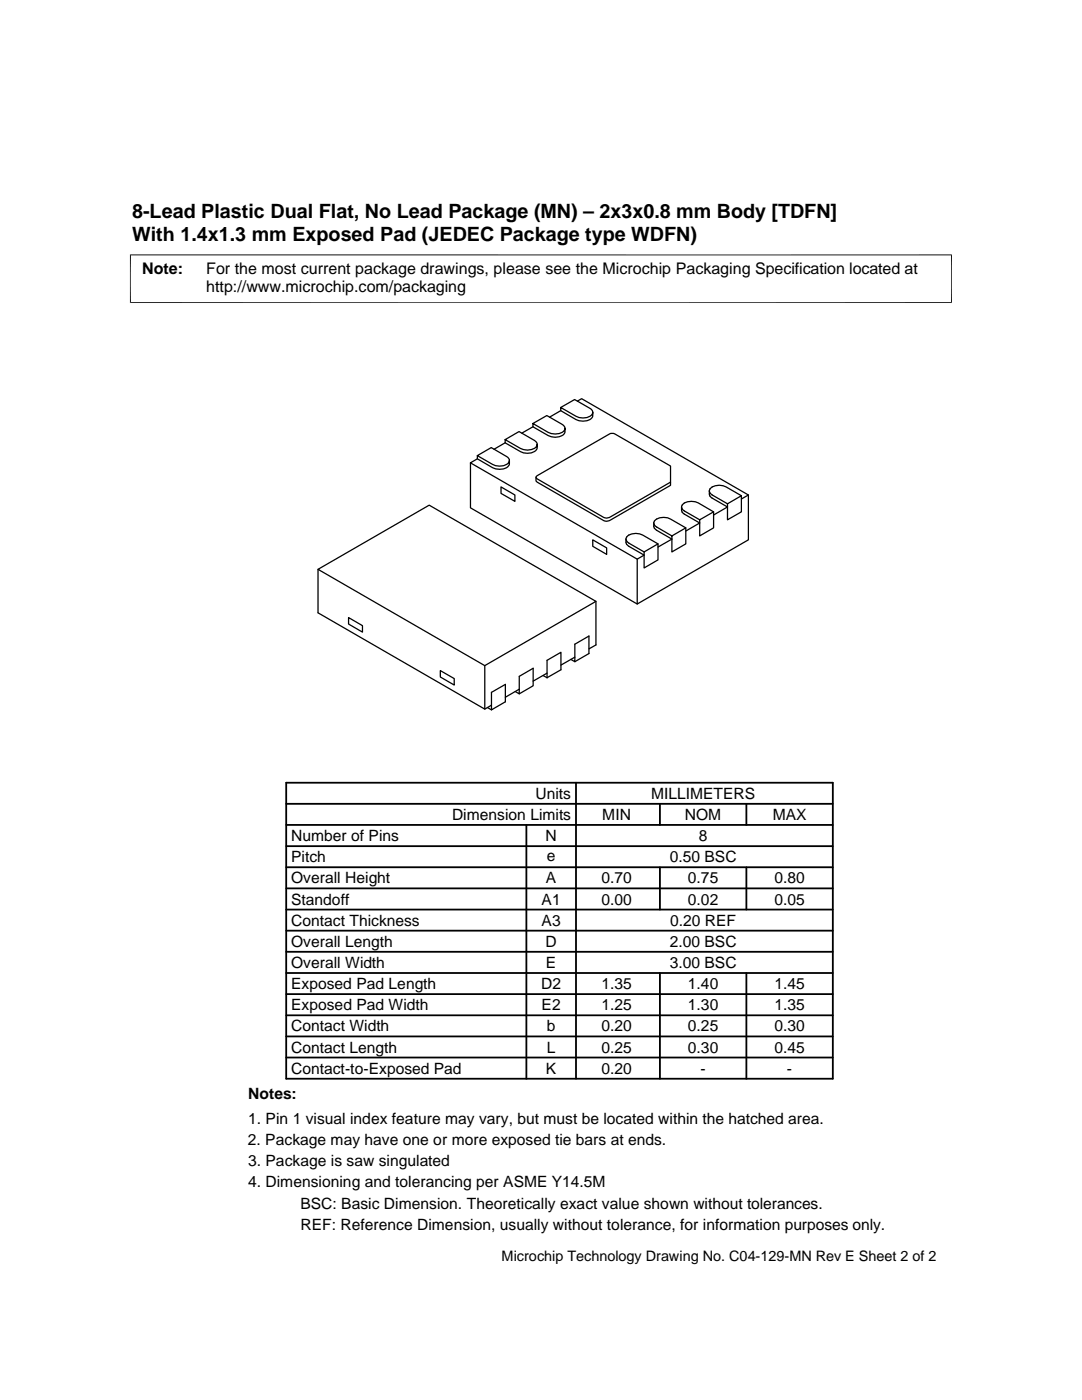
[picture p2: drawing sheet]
<svg xmlns="http://www.w3.org/2000/svg" width="216mm" height="279mm" viewBox="0 0 216 279" stroke-linecap="round" stroke-linejoin="round" font-family="sans-serif">
<defs><g id="words">
<g font-size="3.9">
<text x="26.4" y="43.5">8-Lead Plastic Dual Flat, No Lead Package (MN) – 2x3x0.8 mm Body [TDFN]</text>
<text x="26.4" y="48">With 1.4x1.3 mm Exposed Pad (JEDEC Package type WDFN)</text>
</g>
<g font-size="3.2">
<text x="28.4" y="54.6">Note:</text>
<text x="41.1" y="58.3">http://www.microchip.com/packaging</text>
<text x="41.1" y="54.6">For the most current package drawings, please see the Microchip Packaging Specification located at</text>
</g>
<g font-size="3.1">
<text x="106.8" y="159.4">Units</text>
<text x="129.9" y="159.4">MILLIMETERS</text>
<text x="58.1" y="167.9">Number of Pins</text>
<text x="90.2" y="163.7">Dimension Limits</text>
<text x="108.9" y="167.9">N</text>
<text x="120.2" y="163.7">MIN</text>
<text x="136.7" y="163.7">NOM</text>
<text x="139.4" y="167.9">8</text>
<text x="154.2" y="163.7">MAX</text>
<text x="58.1" y="172.1">Pitch</text>
<text x="109.1" y="171.8">e</text>
<text x="133.6" y="172.1">0.50 BSC</text>
<text x="58.1" y="176.3">Overall Height</text>
<text x="108.9" y="176.3">A</text>
<text x="120" y="176.3">0.70</text>
<text x="137.3" y="176.3">0.75</text>
<text x="154.5" y="176.3">0.80</text>
<text x="58.1" y="184.7">Contact Thickness</text>
<text x="58.1" y="180.5">Standoff</text>
<text x="108.1" y="184.7">A3</text>
<text x="108.1" y="180.5">A1</text>
<text x="120" y="180.5">0.00</text>
<text x="133.7" y="184.7">0.20 REF</text>
<text x="137.3" y="180.5">0.02</text>
<text x="154.5" y="180.5">0.05</text>
<text x="58.1" y="189">Overall Length</text>
<text x="108.9" y="189">D</text>
<text x="133.6" y="189">2.00 BSC</text>
<text x="58.1" y="197.4">Exposed Pad Length</text>
<text x="58.1" y="193.2">Overall Width</text>
<text x="108" y="197.4">D2</text>
<text x="108.9" y="193.2">E</text>
<text x="120" y="197.4">1.35</text>
<text x="133.6" y="193.2">3.00 BSC</text>
<text x="137.3" y="197.4">1.40</text>
<text x="154.5" y="197.4">1.45</text>
<text x="58.1" y="201.6">Exposed Pad Width</text>
<text x="108.1" y="201.6">E2</text>
<text x="120" y="201.6">1.25</text>
<text x="137.3" y="201.6">1.30</text>
<text x="154.5" y="201.6">1.35</text>
<text x="58.1" y="205.8">Contact Width</text>
<text x="109.1" y="205.8">b</text>
<text x="120" y="205.8">0.20</text>
<text x="137.3" y="205.8">0.25</text>
<text x="154.5" y="205.8">0.30</text>
<text x="58.1" y="214.3">Contact-to-Exposed Pad</text>
<text x="58.1" y="210.1">Contact Length</text>
<text x="108.9" y="214.3">K</text>
<text x="109.1" y="210.1">L</text>
<text x="120" y="214.3">0.20</text>
<text x="120" y="210.1">0.25</text>
<text x="137.3" y="210.1">0.30</text>
<text x="139.8" y="214.3">-</text>
<text x="154.5" y="210.1">0.45</text>
<text x="157" y="214.3">-</text>
<text x="49.5" y="219.3">Notes:</text>
<text x="49.5" y="224.3">1. Pin 1 visual index feature may vary, but must be located within the hatched area.</text>
<text x="49.5" y="228.4">2. Package may have one or more exposed tie bars at ends.</text>
<text x="49.5" y="232.7">3. Package is saw singulated</text>
<text x="49.5" y="237">4. Dimensioning and tolerancing per ASME Y14.5M</text>
<text x="59.9" y="241.4">BSC: Basic Dimension. Theoretically exact value shown without tolerances.</text>
<text x="59.9" y="245.4">REF: Reference Dimension, usually without tolerance, for information purposes only.</text>
</g>
<text font-size="2.9" x="100.1" y="251.7">Microchip Technology Drawing No. C04-129-MN Rev E Sheet 2 of 2</text>
</g></defs>
<g fill="none" stroke="#000" stroke-width=".25">
<path d="M93.9 92.4v8.9l33.2 19.2 22.2-12.8v-8.9M95.2 90.9l3.1 1.8a2.47 2.47 0 0 0 3.3-.6v-.4l-.3-.4-3.3-2-2.8 1.6v.7l3.1 1.7a2.53 2.53 0 0 0 3.3-.5v-.9M95.3 91.6l-1.4 .8 33.2 19.2 1.4-.8-3.3-2a1.17 1.17 0 0 1-.3-1.2M100 97.2l2.7 1.6v1.3l-2.7-1.6zM100.8 87.7l3 1.8a2.53 2.53 0 0 0 3.4-.6v-.4l-.3-.4-3.3-2-2.8 1.6v.7l3 1.7a2.47 2.47 0 0 0 3.4-.6v-.8M100.8 88.4l-2.2 1.3M106.3 84.5l3.1 1.8a2.53 2.53 0 0 0 3.3-.6v-.4l-.3-.4-3.3-2-2.8 1.6v.7l3.1 1.7a2.53 2.53 0 0 0 3.3-.6v-.8M106.3 85.2l-2.2 1.2M107 95.2v.7l.2 .3 13.3 7.7 .6 .1 .5-.1 12.2-7v-.7M107 95.1l14.8-8.6 .9 .1 11.1 6.4v3.2l-12.2 7.1-.5 .1-.6-.1-13.3-7.7-.2-.2zM111.9 81.3l3 1.8a2.47 2.47 0 0 0 3.4-.6v-.4l-.3-.4-3.3-2-2.8 1.6v.7l3 1.7a2.53 2.53 0 0 0 3.4-.6v-.8M111.9 82l-2.2 1.2"/>
<path d="M115.2 80.1l.9-.5 33.2 19.2-1.4 .8M141.5 98l.1-.2a2.11 2.11 0 0 1 2.7-.9l3.6 2M141.5 98l.2 .4 .4 .4 3.1 1.7v3.2l2.7-1.5v-3.3l-2.7 1.6M141.5 98a1.23 1.23 0 0 0 .6 1.4l3.1 1.8-2.8 1.6M63.5 113.6v8.7l33.2 19.2 1.4-.8M63.5 113.6l22.1-12.8 33.3 19.2-22.2 12.8zM118.3 107.7l2.8 1.6v1.3l-2.8-1.6zM124.9 107.6v-.2a2.11 2.11 0 0 1 2.8-.8l3.6 1.9M124.9 107.6l.1 .4 .5 .4 3 1.8M127.1 111.6v8.9M128.5 110.2l2.8-1.7v3.2l-2.8 1.6zM130.5 104.4v-.2a1.75 1.75 0 0 1 1.9-.9h.8l.6 .3 3 1.7"/>
<path d="M130.5 104.4l.1 .4 .4 .4 3.1 1.8v3.2l2.7-1.7v-3.2l-2.7 1.7M130.5 104.4a1.25 1.25 0 0 0 .5 1.4l3.1 1.8-2.8 1.6M136 101.2v-.2a1.8 1.8 0 0 1 2-.9l1.3 .3 3.1 1.8M136 101.2l.1 .4 .5 .4 3 1.7v3.3l2.8-1.7v-3.1l-2.8 1.5M136 101.2a1.23 1.23 0 0 0 .6 1.4l3 1.8-2.8 1.6M69.6 123.3l2.7 1.6v1.3l-2.7-1.7zM87.9 133.8l2.7 1.6v1.3l-2.7-1.6zM96.7 132.8v8.7M98.1 138.2l2.7-1.6v3.5l-2.7 1.6zM102.8 138l.8 .5v-3.5l2.8-1.6v3.5l-2.8 1.6M103.6 137.5l-2.8 1.6M108.4 134.8l.8 .5"/>
<path d="M109.2 131.8l2.7-1.6v3.5l-2.7 1.6zM109.2 134.3l-2.8 1.6M113.9 131.6l.8 .5v-3.5l2.8-1.7v3.5l-2.8 1.7M114.7 131.1l-2.8 1.6M118.9 120v8.7l-1.4 .8M97.3 141.2l.8 .5"/>
</g>
<path d="M26 50.8v9.7M189.9 50.8v9.7M189.9 50.9h-164M25.9 60.4h164" fill="none" stroke="#000" stroke-width=".2"/>
<g fill="none" stroke="#000" stroke-width=".36">
<path d="M57.1 156.2h109.1v59.1h-109.1zM114.9 156.2v59.1M57.1 177.3h109.1M57.1 173.1h109.1M57.1 168.9h109.1M57.1 164.6h109.1M57.1 160.4h109.1M105 164.6v50.7M131.7 160.4v4.2M131.7 173.1v8.4M148.9 160.4v4.2M148.9 173.1v8.4"/>
<path d="M57.1 194.2h109.1M57.1 189.9h109.1M57.1 185.7h109.1M57.1 181.5h109.1M57.1 198.4h109.1M131.7 194.2v21.1M148.9 194.2v21.1M57.1 202.6h109.1M57.1 211.1h109.1M57.1 206.8h109.1"/>
</g>
<use href="#words"/>
</svg>
